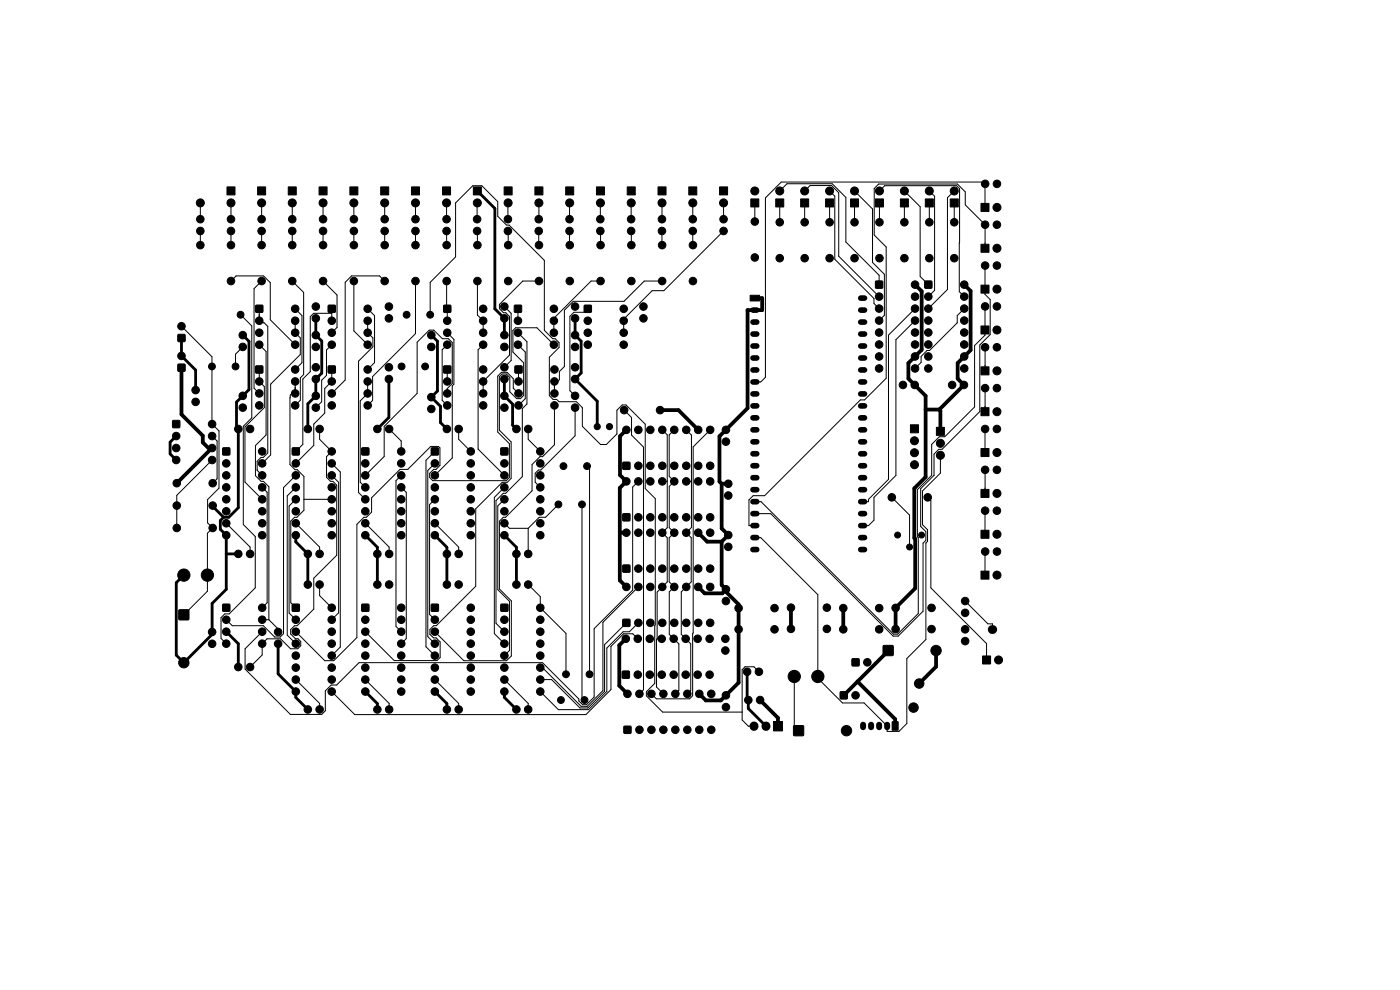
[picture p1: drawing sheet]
<svg xmlns="http://www.w3.org/2000/svg" width="297mm" height="210mm" viewBox="0 0 297 210" stroke-linecap="round" stroke-linejoin="round" font-family="sans-serif">
<g fill="#000" stroke="#000" stroke-width=".21">
<path d="M48.2 39.7h1.6v1.7h-1.6zM54.6 39.7h1.7v1.7h-1.7zM61.1 39.7h1.7v1.7h-1.7zM67.7 39.7h1.7v1.7h-1.7zM74.2 39.7h1.7v1.7h-1.7zM80.8 39.7h1.7v1.7h-1.7zM87.3 39.7h1.7v1.7h-1.7zM93.9 39.7h1.7v1.7h-1.7zM100.4 39.7h1.7v1.7h-1.7zM106.9 39.7h1.7v1.7h-1.7zM113.5 39.7h1.7v1.7h-1.7zM120 39.7h1.7v1.7h-1.7z"/>
<path d="M126.5 39.7h1.7v1.7h-1.7zM133.1 39.7h1.7v1.7h-1.7zM139.6 39.7h1.7v1.7h-1.7zM146.1 39.7h1.7v1.7h-1.7zM152.6 39.7h1.7v1.7h-1.7zM159.3 42.2h1.7v1.7h-1.7zM164.6 42.2h1.7v1.7h-1.7zM169.9 42.2h1.7v1.7h-1.7zM175.1 42.2h1.7v1.7h-1.7zM180.4 42.2h1.7v1.7h-1.7zM185.8 59.7h1.4v1.4h-1.4zM185.7 42.2h1.7v1.7h-1.7z"/>
<path d="M191 42.2h1.7v1.7h-1.7zM196.2 59.7h1.5v1.4h-1.5zM196.3 42.2h1.7v1.7h-1.7zM201.6 42.2h1.7v1.7h-1.7zM208.1 43.2h1.7v1.7h-1.7zM208.1 51.8h1.7v1.7h-1.7zM37.8 71h1.4v1.4h-1.4zM37.8 77.3h1.4v1.4h-1.4zM54.3 64.8h1.4v1.4h-1.4zM54.3 77.7h1.4v1.4h-1.4zM69.7 64.8h1.4v1.4h-1.4zM69.7 77.7h1.4v1.4h-1.4z"/>
<path d="M94.2 64.8h1.4v1.4h-1.4zM94.2 77.7h1.4v1.4h-1.4zM109.2 64.8h1.4v1.4h-1.4zM109.3 77.7h1.4v1.4h-1.4zM124 64.8h1.4v1.4h-1.4zM159.1 62.6h2v1.2h-2zM208.1 60.5h1.7v1.7h-1.7zM208.1 69.2h1.7v1.7h-1.7zM208.1 77.8h1.7v1.7h-1.7zM36.7 89.2h1.4v1.5h-1.4zM47.3 95h1.4v1.5h-1.4zM62 95h1.5v1.5h-1.5z"/>
<path d="M76.8 95h1.4v1.5h-1.4zM91.5 95h1.5v1.5h-1.5zM106.3 95h1.4v1.5h-1.4zM132.2 98.1h1.4v1.4h-1.4zM193.1 90.1h1.8v1.7h-1.8zM198.7 90.7h1.6v1.7h-1.6zM208.1 86.5h1.7v1.7h-1.7zM208.1 95.2h1.7v1.7h-1.7zM132.2 109h1.4v1.5h-1.4zM208.1 112.5h1.7v1.7h-1.7zM208.1 103.8h1.7v1.7h-1.7zM38 129.4h2v2h-2z"/>
<path d="M47.3 128.2h1.4v1.4h-1.4zM62 128.2h1.5v1.4h-1.5zM76.8 128.2h1.4v1.4h-1.4zM91.5 128.2h1.5v1.4h-1.5zM106.3 128.2h1.4v1.4h-1.4zM132.2 119.9h1.4v1.4h-1.4zM132.2 131.4h1.4v1.4h-1.4zM180.8 139.8h1.4v1.4h-1.4zM187.4 137h2v2h-2zM208.1 121.2h1.7v1.7h-1.7zM132 142.4h1.5v1.4h-1.5zM132.4 154.1h1.4v1.4h-1.4z"/>
<path d="M164.1 153.1h1.9v2h-1.9zM168.4 154h2v2h-2zM178.3 146.8h1.4v1.4h-1.4zM189.3 153.1h1.2v1.8h-1.2zM208.4 139.2h1.7v1.7h-1.7z"/>
<circle cx="209" cy="39" r=".8"/>
<circle cx="211.5" cy="39" r=".8"/>
<circle cx="42.5" cy="43" r=".85"/>
<circle cx="42.5" cy="52" r=".8"/>
<circle cx="42.5" cy="49" r=".8"/>
<circle cx="42.5" cy="46.5" r=".8"/>
<circle cx="49" cy="59.6" r=".8"/>
<circle cx="49" cy="52" r=".8"/>
<circle cx="49" cy="49" r=".8"/>
<circle cx="49" cy="43" r=".85"/>
<circle cx="49" cy="46.5" r=".8"/>
<circle cx="55.5" cy="43" r=".85"/>
<circle cx="55.5" cy="59.6" r=".8"/>
<circle cx="55.5" cy="52" r=".8"/>
<circle cx="55.5" cy="49" r=".8"/>
<circle cx="55.5" cy="46.5" r=".8"/>
<circle cx="62" cy="52" r=".8"/>
<circle cx="62" cy="59.6" r=".8"/>
<circle cx="62" cy="49" r=".8"/>
<circle cx="62" cy="43" r=".85"/>
<circle cx="62" cy="46.5" r=".8"/>
<circle cx="68.5" cy="52" r=".8"/>
<circle cx="68.5" cy="59.6" r=".8"/>
<circle cx="68.5" cy="49" r=".8"/>
<circle cx="68.5" cy="43" r=".85"/>
<circle cx="68.5" cy="46.5" r=".8"/>
<circle cx="75.1" cy="43" r=".85"/>
<circle cx="75.1" cy="52" r=".8"/>
<circle cx="75.1" cy="59.6" r=".8"/>
<circle cx="75.1" cy="49" r=".8"/>
<circle cx="75.1" cy="46.5" r=".8"/>
<circle cx="81.6" cy="43" r=".85"/>
<circle cx="81.6" cy="59.6" r=".8"/>
<circle cx="81.6" cy="52" r=".8"/>
<circle cx="81.6" cy="49" r=".8"/>
<circle cx="81.6" cy="46.5" r=".8"/>
<circle cx="88.1" cy="59.6" r=".8"/>
<circle cx="88.1" cy="52" r=".8"/>
<circle cx="88.1" cy="49" r=".8"/>
<circle cx="88.1" cy="43" r=".85"/>
<circle cx="88.1" cy="46.5" r=".8"/>
<circle cx="94.7" cy="43" r=".85"/>
<circle cx="94.7" cy="49" r=".8"/>
<circle cx="94.7" cy="46.5" r=".8"/>
<circle cx="94.7" cy="59.6" r=".8"/>
<circle cx="94.7" cy="52" r=".8"/>
<circle cx="101.2" cy="49" r=".8"/>
<circle cx="101.2" cy="46.5" r=".8"/>
<circle cx="101.3" cy="43" r=".85"/>
<circle cx="101.3" cy="59.6" r=".8"/>
<circle cx="101.3" cy="52" r=".8"/>
<circle cx="107.7" cy="49" r=".8"/>
<circle cx="107.7" cy="46.5" r=".8"/>
<circle cx="107.8" cy="43" r=".85"/>
<circle cx="107.8" cy="52" r=".8"/>
<circle cx="107.8" cy="59.6" r=".8"/>
<circle cx="114.3" cy="49" r=".8"/>
<circle cx="114.3" cy="46.5" r=".8"/>
<circle cx="114.3" cy="43" r=".85"/>
<circle cx="114.3" cy="52" r=".8"/>
<circle cx="114.3" cy="59.6" r=".8"/>
<circle cx="120.8" cy="49" r=".8"/>
<circle cx="120.8" cy="46.5" r=".8"/>
<circle cx="120.9" cy="43" r=".85"/>
<circle cx="120.9" cy="59.6" r=".8"/>
<circle cx="120.9" cy="52" r=".8"/>
<circle cx="127.4" cy="49" r=".8"/>
<circle cx="127.4" cy="46.5" r=".8"/>
<circle cx="127.4" cy="43" r=".85"/>
<circle cx="127.4" cy="52" r=".8"/>
<circle cx="127.4" cy="59.6" r=".8"/>
<circle cx="133.9" cy="49" r=".8"/>
<circle cx="133.9" cy="46.5" r=".8"/>
<circle cx="133.9" cy="43" r=".85"/>
<circle cx="133.9" cy="59.6" r=".8"/>
<circle cx="133.9" cy="52" r=".8"/>
<circle cx="140.4" cy="49" r=".8"/>
<circle cx="140.4" cy="46.5" r=".8"/>
<circle cx="140.4" cy="43" r=".85"/>
<circle cx="140.5" cy="59.6" r=".8"/>
<circle cx="140.5" cy="52" r=".8"/>
<circle cx="147" cy="49" r=".8"/>
<circle cx="147" cy="46.5" r=".8"/>
<circle cx="147" cy="43" r=".85"/>
<circle cx="147" cy="59.6" r=".8"/>
<circle cx="147" cy="52" r=".8"/>
<circle cx="153.5" cy="43" r=".85"/>
<circle cx="153.5" cy="49" r=".8"/>
<circle cx="153.5" cy="46.5" r=".8"/>
<circle cx="160.1" cy="54.6" r=".8"/>
<circle cx="160.1" cy="47" r=".8"/>
<circle cx="160.1" cy="40.5" r=".85"/>
<circle cx="165.4" cy="40.5" r=".85"/>
<circle cx="165.4" cy="47.1" r=".8"/>
<circle cx="165.4" cy="54.8" r=".8"/>
<circle cx="170.7" cy="40.5" r=".85"/>
<circle cx="170.7" cy="54.8" r=".8"/>
<circle cx="170.7" cy="47.1" r=".8"/>
<circle cx="176" cy="54.8" r=".8"/>
<circle cx="176" cy="47.1" r=".8"/>
<circle cx="176" cy="40.5" r=".85"/>
<circle cx="181.3" cy="40.5" r=".85"/>
<circle cx="181.3" cy="47.1" r=".8"/>
<circle cx="181.3" cy="54.8" r=".8"/>
<circle cx="186.6" cy="40.5" r=".85"/>
<circle cx="186.6" cy="54.8" r=".8"/>
<circle cx="186.6" cy="47.1" r=".8"/>
<circle cx="191.9" cy="40.5" r=".85"/>
<circle cx="191.9" cy="54.8" r=".8"/>
<circle cx="191.9" cy="47.1" r=".8"/>
<circle cx="197.1" cy="40.5" r=".85"/>
<circle cx="197.1" cy="47.1" r=".8"/>
<circle cx="197.1" cy="54.8" r=".8"/>
<circle cx="202.4" cy="54.8" r=".8"/>
<circle cx="202.4" cy="47.1" r=".8"/>
<circle cx="202.4" cy="40.5" r=".85"/>
<circle cx="209" cy="47.7" r=".8"/>
<circle cx="209" cy="56.3" r=".8"/>
<circle cx="211.5" cy="47.7" r=".8"/>
<circle cx="211.5" cy="56.3" r=".8"/>
<circle cx="211.5" cy="44" r=".85"/>
<circle cx="211.5" cy="52.7" r=".85"/>
<circle cx="38.5" cy="69.2" r=".8"/>
<circle cx="38.5" cy="75.5" r=".8"/>
<circle cx="45" cy="77.7" r=".73"/>
<circle cx="50" cy="77.7" r=".73"/>
<circle cx="51" cy="66.8" r=".72"/>
<circle cx="51.5" cy="73.6" r=".8"/>
<circle cx="51.5" cy="71.1" r=".8"/>
<circle cx="55" cy="73.1" r=".8"/>
<circle cx="55" cy="70.6" r=".8"/>
<circle cx="55" cy="68" r=".8"/>
<circle cx="62.6" cy="78.4" r=".8"/>
<circle cx="62.6" cy="70.6" r=".8"/>
<circle cx="62.6" cy="65.5" r=".8"/>
<circle cx="62.6" cy="73.1" r=".8"/>
<circle cx="62.6" cy="68" r=".8"/>
<circle cx="67" cy="73.6" r=".8"/>
<circle cx="67" cy="77.9" r=".8"/>
<circle cx="67" cy="67.5" r=".8"/>
<circle cx="67" cy="65" r=".8"/>
<circle cx="67" cy="71.1" r=".8"/>
<circle cx="70.4" cy="70.6" r=".8"/>
<circle cx="70.4" cy="73.1" r=".8"/>
<circle cx="70.4" cy="68" r=".8"/>
<circle cx="78" cy="78.4" r=".8"/>
<circle cx="78" cy="70.6" r=".8"/>
<circle cx="78" cy="68" r=".8"/>
<circle cx="78" cy="65.5" r=".8"/>
<circle cx="78" cy="73.1" r=".8"/>
<circle cx="82.5" cy="77.9" r=".8"/>
<circle cx="82.5" cy="67.5" r=".8"/>
<circle cx="82.5" cy="65" r=".8"/>
<circle cx="85.2" cy="77.7" r=".73"/>
<circle cx="86.3" cy="66.8" r=".72"/>
<circle cx="90.2" cy="77.7" r=".73"/>
<circle cx="91.3" cy="66.8" r=".72"/>
<circle cx="91.5" cy="73.6" r=".8"/>
<circle cx="91.5" cy="71.1" r=".8"/>
<circle cx="94.9" cy="68" r=".8"/>
<circle cx="94.9" cy="70.6" r=".8"/>
<circle cx="94.9" cy="73.1" r=".8"/>
<circle cx="102.5" cy="78.4" r=".8"/>
<circle cx="102.5" cy="70.6" r=".8"/>
<circle cx="102.5" cy="73.1" r=".8"/>
<circle cx="102.5" cy="68" r=".8"/>
<circle cx="102.5" cy="65.5" r=".8"/>
<circle cx="107" cy="73.6" r=".8"/>
<circle cx="107" cy="77.9" r=".8"/>
<circle cx="107" cy="67.5" r=".8"/>
<circle cx="107" cy="65" r=".8"/>
<circle cx="107" cy="71.1" r=".8"/>
<circle cx="109.9" cy="68" r=".8"/>
<circle cx="109.9" cy="70.6" r=".8"/>
<circle cx="109.9" cy="73.1" r=".8"/>
<circle cx="117.5" cy="65.5" r=".8"/>
<circle cx="117.5" cy="70.6" r=".8"/>
<circle cx="117.5" cy="68" r=".8"/>
<circle cx="117.5" cy="73.1" r=".8"/>
<circle cx="117.6" cy="78.4" r=".8"/>
<circle cx="122" cy="73.6" r=".8"/>
<circle cx="122" cy="77.9" r=".8"/>
<circle cx="122" cy="67.5" r=".8"/>
<circle cx="122" cy="65" r=".8"/>
<circle cx="122" cy="71.1" r=".8"/>
<circle cx="124.7" cy="70.6" r=".8"/>
<circle cx="124.7" cy="68" r=".8"/>
<circle cx="124.7" cy="73.1" r=".8"/>
<circle cx="132.3" cy="68" r=".8"/>
<circle cx="132.3" cy="65.5" r=".8"/>
<circle cx="132.3" cy="73.1" r=".8"/>
<circle cx="132.3" cy="70.6" r=".8"/>
<circle cx="136.5" cy="67.5" r=".8"/>
<circle cx="136.5" cy="65" r=".8"/>
<circle cx="186.5" cy="73.1" r=".8"/>
<circle cx="186.5" cy="75.6" r=".8"/>
<circle cx="186.5" cy="78.2" r=".8"/>
<circle cx="186.5" cy="62.9" r=".8"/>
<circle cx="186.5" cy="70.5" r=".8"/>
<circle cx="186.5" cy="68" r=".8"/>
<circle cx="186.5" cy="65.5" r=".8"/>
<circle cx="194.1" cy="78.2" r=".8"/>
<circle cx="194.1" cy="70.5" r=".8"/>
<circle cx="194.1" cy="75.6" r=".8"/>
<circle cx="194.1" cy="73.1" r=".8"/>
<circle cx="194.1" cy="68" r=".8"/>
<circle cx="194.1" cy="62.9" r=".8"/>
<circle cx="194.1" cy="65.5" r=".8"/>
<circle cx="194.1" cy="60.4" r=".8"/>
<circle cx="196.9" cy="75.6" r=".8"/>
<circle cx="196.9" cy="73.1" r=".8"/>
<circle cx="196.9" cy="78.2" r=".8"/>
<circle cx="196.9" cy="68" r=".8"/>
<circle cx="196.9" cy="70.5" r=".8"/>
<circle cx="196.9" cy="62.9" r=".8"/>
<circle cx="196.9" cy="65.5" r=".8"/>
<circle cx="204.6" cy="62.9" r=".8"/>
<circle cx="204.6" cy="75.6" r=".8"/>
<circle cx="204.6" cy="68" r=".8"/>
<circle cx="204.6" cy="65.5" r=".8"/>
<circle cx="204.6" cy="78.2" r=".8"/>
<circle cx="204.6" cy="73.1" r=".8"/>
<circle cx="204.6" cy="70.5" r=".8"/>
<circle cx="204.6" cy="60.4" r=".8"/>
<circle cx="209" cy="65" r=".8"/>
<circle cx="209" cy="73.7" r=".8"/>
<circle cx="211.5" cy="65" r=".8"/>
<circle cx="211.5" cy="73.7" r=".8"/>
<circle cx="211.5" cy="78.7" r=".85"/>
<circle cx="211.5" cy="61.3" r=".85"/>
<circle cx="211.5" cy="70" r=".85"/>
<circle cx="37.4" cy="95" r=".8"/>
<circle cx="37.4" cy="92.5" r=".8"/>
<circle cx="37.4" cy="97.6" r=".8"/>
<circle cx="41.5" cy="82.7" r=".8"/>
<circle cx="41.5" cy="85.2" r=".8"/>
<circle cx="45" cy="95" r=".8"/>
<circle cx="45" cy="97.6" r=".8"/>
<circle cx="45" cy="90" r=".8"/>
<circle cx="45" cy="92.5" r=".8"/>
<circle cx="48" cy="98.3" r=".8"/>
<circle cx="50.6" cy="91" r=".8"/>
<circle cx="51.5" cy="84" r=".8"/>
<circle cx="51.5" cy="86.5" r=".8"/>
<circle cx="53.1" cy="91" r=".8"/>
<circle cx="55" cy="80.9" r=".8"/>
<circle cx="55" cy="86" r=".8"/>
<circle cx="55" cy="83.5" r=".8"/>
<circle cx="55.6" cy="95.8" r=".8"/>
<circle cx="55.6" cy="98.3" r=".8"/>
<circle cx="62.6" cy="83.5" r=".8"/>
<circle cx="62.6" cy="86" r=".8"/>
<circle cx="62.6" cy="80.9" r=".8"/>
<circle cx="62.8" cy="98.3" r=".8"/>
<circle cx="65.3" cy="91" r=".8"/>
<circle cx="67" cy="84" r=".8"/>
<circle cx="67" cy="80.4" r=".8"/>
<circle cx="67" cy="86.5" r=".8"/>
<circle cx="67.8" cy="91" r=".8"/>
<circle cx="70.4" cy="95.8" r=".8"/>
<circle cx="70.4" cy="98.3" r=".8"/>
<circle cx="70.4" cy="80.9" r=".8"/>
<circle cx="70.4" cy="83.5" r=".8"/>
<circle cx="70.4" cy="86" r=".8"/>
<circle cx="77.5" cy="98.3" r=".8"/>
<circle cx="78" cy="83.5" r=".8"/>
<circle cx="78" cy="80.9" r=".8"/>
<circle cx="78" cy="86" r=".8"/>
<circle cx="80.1" cy="91" r=".8"/>
<circle cx="82.5" cy="80.4" r=".8"/>
<circle cx="82.6" cy="91" r=".8"/>
<circle cx="85.1" cy="98.3" r=".8"/>
<circle cx="85.1" cy="95.8" r=".8"/>
<circle cx="91.5" cy="86.7" r=".8"/>
<circle cx="91.5" cy="84.2" r=".8"/>
<circle cx="92.2" cy="98.3" r=".8"/>
<circle cx="94.8" cy="91" r=".8"/>
<circle cx="94.9" cy="80.9" r=".8"/>
<circle cx="94.9" cy="83.5" r=".8"/>
<circle cx="94.9" cy="86" r=".8"/>
<circle cx="97.3" cy="91" r=".8"/>
<circle cx="99.9" cy="98.3" r=".8"/>
<circle cx="99.9" cy="95.8" r=".8"/>
<circle cx="102.5" cy="83.5" r=".8"/>
<circle cx="102.5" cy="80.9" r=".8"/>
<circle cx="102.5" cy="86" r=".8"/>
<circle cx="107" cy="84" r=".8"/>
<circle cx="107" cy="98.3" r=".8"/>
<circle cx="107" cy="80.4" r=".8"/>
<circle cx="107" cy="86.5" r=".8"/>
<circle cx="109.6" cy="91" r=".8"/>
<circle cx="110" cy="80.9" r=".8"/>
<circle cx="110" cy="83.5" r=".8"/>
<circle cx="110" cy="86" r=".8"/>
<circle cx="112.1" cy="91" r=".8"/>
<circle cx="114.6" cy="95.8" r=".8"/>
<circle cx="114.6" cy="98.3" r=".8"/>
<circle cx="117.6" cy="86" r=".8"/>
<circle cx="117.6" cy="83.5" r=".8"/>
<circle cx="117.6" cy="80.9" r=".8"/>
<circle cx="119.5" cy="98.9" r=".72"/>
<circle cx="122" cy="84" r=".8"/>
<circle cx="122" cy="80.4" r=".8"/>
<circle cx="122" cy="86.5" r=".8"/>
<circle cx="124.5" cy="98.9" r=".72"/>
<circle cx="126.7" cy="90.5" r=".65"/>
<circle cx="129.3" cy="90.5" r=".65"/>
<circle cx="132.4" cy="87" r=".8"/>
<circle cx="132.9" cy="91.2" r=".8"/>
<circle cx="135.4" cy="98.8" r=".8"/>
<circle cx="135.4" cy="91.2" r=".8"/>
<circle cx="138" cy="91.2" r=".8"/>
<circle cx="138" cy="98.8" r=".8"/>
<circle cx="140" cy="87" r=".8"/>
<circle cx="140.5" cy="98.8" r=".8"/>
<circle cx="140.5" cy="91.2" r=".8"/>
<circle cx="143" cy="91.2" r=".8"/>
<circle cx="143" cy="98.8" r=".8"/>
<circle cx="145.6" cy="91.2" r=".8"/>
<circle cx="145.6" cy="98.8" r=".8"/>
<circle cx="148.1" cy="98.8" r=".8"/>
<circle cx="148.1" cy="91.2" r=".8"/>
<circle cx="150.7" cy="91.2" r=".8"/>
<circle cx="150.7" cy="98.8" r=".8"/>
<circle cx="154" cy="93.7" r=".8"/>
<circle cx="154" cy="91.2" r=".8"/>
<circle cx="191.6" cy="81.7" r=".8"/>
<circle cx="194" cy="93.5" r=".85"/>
<circle cx="194" cy="96" r=".85"/>
<circle cx="194" cy="98.6" r=".85"/>
<circle cx="194.1" cy="81.7" r=".8"/>
<circle cx="199.5" cy="94" r=".85"/>
<circle cx="199.5" cy="96.6" r=".85"/>
<circle cx="202" cy="81.7" r=".8"/>
<circle cx="204.5" cy="81.7" r=".8"/>
<circle cx="209" cy="99.7" r=".8"/>
<circle cx="209" cy="91" r=".8"/>
<circle cx="209" cy="82.3" r=".8"/>
<circle cx="211.5" cy="99.7" r=".8"/>
<circle cx="211.5" cy="91" r=".8"/>
<circle cx="211.5" cy="82.3" r=".8"/>
<circle cx="211.5" cy="96" r=".85"/>
<circle cx="211.5" cy="87.3" r=".85"/>
<circle cx="37.5" cy="102.5" r=".8"/>
<circle cx="37.5" cy="112" r=".8"/>
<circle cx="37.5" cy="107.2" r=".8"/>
<circle cx="45.1" cy="102.5" r=".8"/>
<circle cx="45.1" cy="112" r=".8"/>
<circle cx="45.1" cy="107.2" r=".8"/>
<circle cx="48" cy="108.5" r=".8"/>
<circle cx="48" cy="111" r=".8"/>
<circle cx="48" cy="103.4" r=".8"/>
<circle cx="48" cy="105.9" r=".8"/>
<circle cx="48" cy="100.8" r=".8"/>
<circle cx="48" cy="113.5" r=".8"/>
<circle cx="50.6" cy="117.5" r=".8"/>
<circle cx="53.1" cy="117.5" r=".8"/>
<circle cx="55.6" cy="103.4" r=".8"/>
<circle cx="55.6" cy="108.5" r=".8"/>
<circle cx="55.6" cy="111" r=".8"/>
<circle cx="55.6" cy="113.5" r=".8"/>
<circle cx="55.6" cy="100.8" r=".8"/>
<circle cx="55.6" cy="105.9" r=".8"/>
<circle cx="62.8" cy="105.9" r=".8"/>
<circle cx="62.8" cy="103.4" r=".8"/>
<circle cx="62.8" cy="100.8" r=".8"/>
<circle cx="62.8" cy="113.5" r=".8"/>
<circle cx="62.8" cy="108.5" r=".8"/>
<circle cx="62.8" cy="111" r=".8"/>
<circle cx="65.3" cy="117.5" r=".8"/>
<circle cx="67.8" cy="117.5" r=".8"/>
<circle cx="70.4" cy="103.4" r=".8"/>
<circle cx="70.4" cy="108.5" r=".8"/>
<circle cx="70.4" cy="105.9" r=".8"/>
<circle cx="70.4" cy="111" r=".8"/>
<circle cx="70.4" cy="113.5" r=".8"/>
<circle cx="70.4" cy="100.8" r=".8"/>
<circle cx="77.5" cy="103.4" r=".8"/>
<circle cx="77.5" cy="111" r=".8"/>
<circle cx="77.5" cy="105.9" r=".8"/>
<circle cx="77.5" cy="100.8" r=".8"/>
<circle cx="77.5" cy="108.5" r=".8"/>
<circle cx="77.5" cy="113.5" r=".8"/>
<circle cx="80.1" cy="117.5" r=".8"/>
<circle cx="82.6" cy="117.5" r=".8"/>
<circle cx="85.1" cy="111" r=".8"/>
<circle cx="85.1" cy="113.5" r=".8"/>
<circle cx="85.1" cy="108.5" r=".8"/>
<circle cx="85.1" cy="100.8" r=".8"/>
<circle cx="85.1" cy="105.9" r=".8"/>
<circle cx="85.1" cy="103.4" r=".8"/>
<circle cx="92.2" cy="103.4" r=".8"/>
<circle cx="92.2" cy="113.5" r=".8"/>
<circle cx="92.2" cy="108.5" r=".8"/>
<circle cx="92.2" cy="111" r=".8"/>
<circle cx="92.2" cy="100.8" r=".8"/>
<circle cx="92.2" cy="105.9" r=".8"/>
<circle cx="94.8" cy="117.5" r=".8"/>
<circle cx="97.3" cy="117.5" r=".8"/>
<circle cx="99.9" cy="105.9" r=".8"/>
<circle cx="99.9" cy="103.4" r=".8"/>
<circle cx="99.9" cy="100.8" r=".8"/>
<circle cx="99.9" cy="111" r=".8"/>
<circle cx="99.9" cy="108.5" r=".8"/>
<circle cx="99.9" cy="113.5" r=".8"/>
<circle cx="107" cy="108.5" r=".8"/>
<circle cx="107" cy="111" r=".8"/>
<circle cx="107" cy="103.4" r=".8"/>
<circle cx="107" cy="105.9" r=".8"/>
<circle cx="107" cy="100.8" r=".8"/>
<circle cx="107" cy="113.5" r=".8"/>
<circle cx="109.6" cy="117.5" r=".8"/>
<circle cx="112.1" cy="117.5" r=".8"/>
<circle cx="114.6" cy="108.5" r=".8"/>
<circle cx="114.6" cy="105.9" r=".8"/>
<circle cx="114.6" cy="103.4" r=".8"/>
<circle cx="114.6" cy="111" r=".8"/>
<circle cx="114.6" cy="100.8" r=".8"/>
<circle cx="114.6" cy="113.5" r=".8"/>
<circle cx="118.5" cy="107" r=".72"/>
<circle cx="123.5" cy="107" r=".72"/>
<circle cx="132.9" cy="102.1" r=".8"/>
<circle cx="132.9" cy="113" r=".8"/>
<circle cx="135.4" cy="102.1" r=".8"/>
<circle cx="135.4" cy="109.7" r=".8"/>
<circle cx="135.4" cy="113" r=".8"/>
<circle cx="138" cy="109.7" r=".8"/>
<circle cx="138" cy="102.1" r=".8"/>
<circle cx="138" cy="113" r=".8"/>
<circle cx="140.5" cy="102.1" r=".8"/>
<circle cx="140.5" cy="109.7" r=".8"/>
<circle cx="140.5" cy="113" r=".8"/>
<circle cx="143" cy="109.7" r=".8"/>
<circle cx="143" cy="102.1" r=".8"/>
<circle cx="143" cy="113" r=".8"/>
<circle cx="145.6" cy="109.7" r=".8"/>
<circle cx="145.6" cy="102.1" r=".8"/>
<circle cx="145.6" cy="113" r=".8"/>
<circle cx="148.1" cy="102.1" r=".8"/>
<circle cx="148.1" cy="109.7" r=".8"/>
<circle cx="148.1" cy="113" r=".8"/>
<circle cx="150.7" cy="109.7" r=".8"/>
<circle cx="150.7" cy="102.1" r=".8"/>
<circle cx="150.7" cy="113" r=".8"/>
<circle cx="154.5" cy="105.1" r=".8"/>
<circle cx="154.5" cy="113.5" r=".8"/>
<circle cx="154.5" cy="102.6" r=".8"/>
<circle cx="154.5" cy="116" r=".8"/>
<circle cx="189.2" cy="105.5" r=".8"/>
<circle cx="190.4" cy="113.5" r=".63"/>
<circle cx="193" cy="116" r=".63"/>
<circle cx="195.5" cy="113.5" r=".63"/>
<circle cx="196.8" cy="105.5" r=".8"/>
<circle cx="209" cy="108.3" r=".8"/>
<circle cx="209" cy="117" r=".8"/>
<circle cx="211.5" cy="108.3" r=".8"/>
<circle cx="211.5" cy="113.3" r=".85"/>
<circle cx="211.5" cy="104.7" r=".85"/>
<circle cx="211.5" cy="117" r=".8"/>
<circle cx="39" cy="122" r="1.3"/>
<circle cx="44" cy="122" r="1.3"/>
<circle cx="45" cy="134.1" r=".8"/>
<circle cx="45" cy="136.6" r=".8"/>
<circle cx="48" cy="136.5" r=".8"/>
<circle cx="48" cy="134" r=".8"/>
<circle cx="48" cy="131.5" r=".8"/>
<circle cx="55.6" cy="136.5" r=".8"/>
<circle cx="55.6" cy="128.9" r=".8"/>
<circle cx="55.6" cy="134" r=".8"/>
<circle cx="55.6" cy="131.5" r=".8"/>
<circle cx="59" cy="134.1" r=".8"/>
<circle cx="59" cy="136.6" r=".8"/>
<circle cx="62.8" cy="136.5" r=".8"/>
<circle cx="62.8" cy="134" r=".8"/>
<circle cx="62.8" cy="139.1" r=".8"/>
<circle cx="62.8" cy="131.5" r=".8"/>
<circle cx="65.3" cy="124" r=".8"/>
<circle cx="67.8" cy="124" r=".8"/>
<circle cx="70.4" cy="139.1" r=".8"/>
<circle cx="70.4" cy="136.5" r=".8"/>
<circle cx="70.4" cy="128.9" r=".8"/>
<circle cx="70.4" cy="134" r=".8"/>
<circle cx="70.4" cy="131.5" r=".8"/>
<circle cx="77.5" cy="131.5" r=".8"/>
<circle cx="77.5" cy="134" r=".8"/>
<circle cx="77.5" cy="136.5" r=".8"/>
<circle cx="77.5" cy="139.1" r=".8"/>
<circle cx="80.1" cy="124" r=".8"/>
<circle cx="82.6" cy="124" r=".8"/>
<circle cx="85.1" cy="136.5" r=".8"/>
<circle cx="85.1" cy="128.9" r=".8"/>
<circle cx="85.1" cy="134" r=".8"/>
<circle cx="85.1" cy="131.5" r=".8"/>
<circle cx="85.1" cy="139.1" r=".8"/>
<circle cx="92.2" cy="134" r=".8"/>
<circle cx="92.2" cy="136.5" r=".8"/>
<circle cx="92.2" cy="131.5" r=".8"/>
<circle cx="92.2" cy="139.1" r=".8"/>
<circle cx="94.8" cy="124" r=".8"/>
<circle cx="97.3" cy="124" r=".8"/>
<circle cx="99.9" cy="139.1" r=".8"/>
<circle cx="99.9" cy="136.5" r=".8"/>
<circle cx="99.9" cy="134" r=".8"/>
<circle cx="99.9" cy="128.9" r=".8"/>
<circle cx="99.9" cy="131.5" r=".8"/>
<circle cx="107" cy="136.5" r=".8"/>
<circle cx="107" cy="139.1" r=".8"/>
<circle cx="107" cy="131.5" r=".8"/>
<circle cx="107" cy="134" r=".8"/>
<circle cx="109.6" cy="124" r=".8"/>
<circle cx="112.1" cy="124" r=".8"/>
<circle cx="114.6" cy="131.5" r=".8"/>
<circle cx="114.6" cy="136.5" r=".8"/>
<circle cx="114.6" cy="134" r=".8"/>
<circle cx="114.6" cy="139.1" r=".8"/>
<circle cx="114.6" cy="128.9" r=".8"/>
<circle cx="132.8" cy="135.5" r=".8"/>
<circle cx="132.9" cy="124.5" r=".8"/>
<circle cx="135.3" cy="135.5" r=".8"/>
<circle cx="135.4" cy="124.5" r=".8"/>
<circle cx="135.4" cy="132.1" r=".8"/>
<circle cx="135.4" cy="120.6" r=".8"/>
<circle cx="137.8" cy="135.5" r=".8"/>
<circle cx="138" cy="124.5" r=".8"/>
<circle cx="138" cy="132.1" r=".8"/>
<circle cx="138" cy="120.6" r=".8"/>
<circle cx="140.4" cy="135.5" r=".8"/>
<circle cx="140.5" cy="132.1" r=".8"/>
<circle cx="140.5" cy="124.5" r=".8"/>
<circle cx="140.5" cy="120.6" r=".8"/>
<circle cx="142.9" cy="135.5" r=".8"/>
<circle cx="143" cy="124.5" r=".8"/>
<circle cx="143" cy="132.1" r=".8"/>
<circle cx="143" cy="120.6" r=".8"/>
<circle cx="145.5" cy="135.5" r=".8"/>
<circle cx="145.6" cy="132.1" r=".8"/>
<circle cx="145.6" cy="124.5" r=".8"/>
<circle cx="145.6" cy="120.6" r=".8"/>
<circle cx="148" cy="135.5" r=".8"/>
<circle cx="148.1" cy="132.1" r=".8"/>
<circle cx="148.1" cy="124.5" r=".8"/>
<circle cx="148.1" cy="120.6" r=".8"/>
<circle cx="150.5" cy="135.5" r=".8"/>
<circle cx="150.7" cy="124.5" r=".8"/>
<circle cx="150.7" cy="132.1" r=".8"/>
<circle cx="150.7" cy="120.6" r=".8"/>
<circle cx="153.9" cy="135.5" r=".8"/>
<circle cx="153.9" cy="138" r=".8"/>
<circle cx="154" cy="127.5" r=".8"/>
<circle cx="154" cy="125" r=".8"/>
<circle cx="156.7" cy="133.5" r=".8"/>
<circle cx="156.7" cy="129" r=".8"/>
<circle cx="164.3" cy="133.5" r=".8"/>
<circle cx="164.3" cy="129" r=".8"/>
<circle cx="167.8" cy="128.9" r=".8"/>
<circle cx="167.8" cy="133.4" r=".8"/>
<circle cx="175.4" cy="128.9" r=".8"/>
<circle cx="175.4" cy="133.4" r=".8"/>
<circle cx="178.9" cy="133.5" r=".8"/>
<circle cx="178.9" cy="129" r=".8"/>
<circle cx="186.5" cy="133.5" r=".8"/>
<circle cx="186.5" cy="129" r=".8"/>
<circle cx="190" cy="128.9" r=".8"/>
<circle cx="190" cy="133.4" r=".8"/>
<circle cx="197.6" cy="128.9" r=".8"/>
<circle cx="197.6" cy="133.4" r=".8"/>
<circle cx="198.6" cy="138" r="1.1"/>
<circle cx="204.7" cy="133.5" r=".8"/>
<circle cx="204.7" cy="127.5" r=".8"/>
<circle cx="204.8" cy="136" r=".8"/>
<circle cx="204.8" cy="130" r=".8"/>
<circle cx="211.5" cy="122" r=".85"/>
<circle cx="211.8" cy="140" r=".85"/>
<circle cx="39" cy="140.6" r="1.1"/>
<circle cx="50.6" cy="141.5" r=".8"/>
<circle cx="53.1" cy="141.5" r=".8"/>
<circle cx="62.8" cy="144.2" r=".8"/>
<circle cx="62.8" cy="146.7" r=".8"/>
<circle cx="62.8" cy="141.6" r=".8"/>
<circle cx="65.3" cy="150.5" r=".8"/>
<circle cx="67.8" cy="150.5" r=".8"/>
<circle cx="70.4" cy="144.2" r=".8"/>
<circle cx="70.4" cy="146.7" r=".8"/>
<circle cx="70.4" cy="141.6" r=".8"/>
<circle cx="77.5" cy="144.2" r=".8"/>
<circle cx="77.5" cy="141.6" r=".8"/>
<circle cx="77.5" cy="146.7" r=".8"/>
<circle cx="80.1" cy="150.5" r=".8"/>
<circle cx="82.6" cy="150.5" r=".8"/>
<circle cx="85.1" cy="141.6" r=".8"/>
<circle cx="85.1" cy="144.2" r=".8"/>
<circle cx="85.1" cy="146.7" r=".8"/>
<circle cx="92.2" cy="144.2" r=".8"/>
<circle cx="92.2" cy="141.6" r=".8"/>
<circle cx="92.2" cy="146.7" r=".8"/>
<circle cx="94.8" cy="150.5" r=".8"/>
<circle cx="97.3" cy="150.5" r=".8"/>
<circle cx="99.9" cy="144.2" r=".8"/>
<circle cx="99.9" cy="146.7" r=".8"/>
<circle cx="99.9" cy="141.6" r=".8"/>
<circle cx="107" cy="146.7" r=".8"/>
<circle cx="107" cy="144.2" r=".8"/>
<circle cx="107" cy="141.6" r=".8"/>
<circle cx="109.6" cy="150.5" r=".8"/>
<circle cx="112.1" cy="150.5" r=".8"/>
<circle cx="114.6" cy="146.7" r=".8"/>
<circle cx="114.6" cy="144.2" r=".8"/>
<circle cx="114.6" cy="141.6" r=".8"/>
<circle cx="119" cy="148.5" r=".72"/>
<circle cx="120.1" cy="143" r=".73"/>
<circle cx="124" cy="148.5" r=".72"/>
<circle cx="125.1" cy="143" r=".73"/>
<circle cx="133.1" cy="147.2" r=".8"/>
<circle cx="135.3" cy="143.1" r=".8"/>
<circle cx="135.7" cy="147.2" r=".8"/>
<circle cx="135.7" cy="154.8" r=".8"/>
<circle cx="137.8" cy="143.1" r=".8"/>
<circle cx="138.2" cy="147.2" r=".8"/>
<circle cx="138.2" cy="154.8" r=".8"/>
<circle cx="140.4" cy="143.1" r=".8"/>
<circle cx="140.7" cy="147.2" r=".8"/>
<circle cx="140.7" cy="154.8" r=".8"/>
<circle cx="142.9" cy="143.1" r=".8"/>
<circle cx="143.3" cy="154.8" r=".8"/>
<circle cx="143.3" cy="147.2" r=".8"/>
<circle cx="145.5" cy="143.1" r=".8"/>
<circle cx="145.8" cy="154.8" r=".8"/>
<circle cx="145.8" cy="147.2" r=".8"/>
<circle cx="148" cy="143.1" r=".8"/>
<circle cx="148.4" cy="154.8" r=".8"/>
<circle cx="148.4" cy="147.2" r=".8"/>
<circle cx="150.5" cy="143.1" r=".8"/>
<circle cx="150.9" cy="147.2" r=".8"/>
<circle cx="150.9" cy="154.8" r=".8"/>
<circle cx="154" cy="150" r=".8"/>
<circle cx="154" cy="147.5" r=".8"/>
<circle cx="158.5" cy="142.5" r=".8"/>
<circle cx="158.7" cy="148.5" r=".8"/>
<circle cx="161" cy="142.5" r=".8"/>
<circle cx="161.2" cy="148.5" r=".8"/>
<circle cx="168.5" cy="143.5" r="1.3"/>
<circle cx="173.5" cy="143.5" r="1.3"/>
<circle cx="179.6" cy="155" r="1.1"/>
<circle cx="181.5" cy="147.5" r=".8"/>
<circle cx="184" cy="140.5" r=".8"/>
<circle cx="193.8" cy="150.1" r="1"/>
<circle cx="195" cy="145" r="1"/>
</g>
<path d="M183.1 153.7v.6M184.8 153.7v.6M186.5 153.7v.6M188.2 153.7v.6" fill="none" stroke="#000" stroke-width="1.3"/>
<g fill="none" stroke="#000" stroke-width="1.2">
<path d="M159.7 65.8h.8M159.7 68.3h.8M159.7 70.9h.8M159.7 73.4h.8M159.7 75.9h.8M159.7 78.5h.8M182.6 65.8h.8M182.6 68.3h.8M182.6 70.9h.8M182.6 73.4h.8M182.6 75.9h.8M182.6 78.5h.8"/>
<path d="M182.6 63.2h.8M159.7 81h.8M159.7 83.6h.8M159.7 86.1h.8M159.7 88.6h.8M159.7 91.2h.8M159.7 93.7h.8M159.7 96.3h.8M159.7 98.8h.8M182.6 81h.8M182.6 83.6h.8M182.6 86.1h.8"/>
<path d="M182.6 88.6h.8M182.6 91.2h.8M182.6 93.7h.8M182.6 96.3h.8M182.6 98.8h.8M159.7 111.5h.8M159.7 114h.8M159.7 116.6h.8M159.7 101.3h.8M159.7 103.9h.8M159.7 106.4h.8M159.7 109h.8"/>
<path d="M182.6 101.3h.8M182.6 103.9h.8M182.6 106.4h.8M182.6 109h.8M182.6 111.5h.8M182.6 114h.8M182.6 116.6h.8"/>
</g>
<path d="M210.5 133.5h.1M160 154v.1M162.5 154v.1" fill="none" stroke="#000" stroke-width="1.9"/>
<g fill="none" stroke="#000" stroke-width=".21">
<path d="M209 39v5M209 39l-.4-.4h-42.9l-3.3 3.4v38l-1 1h-1.3M209 39h.1M42.5 43v3.5M42.5 49v3M49 59.6l1.1-1.1h5.8l1.4 1.5v7.8l5.3 5.3M49 43v3.5M49 49v3M55.5 59.6l-1.6 1.6v21.2l1.1 1.1M55.5 43v3.5M55.5 49v3M62 59.6l2.4 2.4v17.5l-.7 .7v4.7l-1.1 1.1"/>
<path d="M62 43v3.5M62 49v3M68.5 59.6l3 3v6.9l-1.1 1.1M68.5 43v3.5M68.5 49v3M75.1 59.6v10.6l2.9 2.9M75.1 43v3.5M75.1 49v3M81.6 59.6l-1.1-1.1h-5.9l-1.4 1.4v20.7l-2.8 2.9M81.6 43v3.5M81.6 49v3M88.1 59.6v11.2l-9 9.1v5l-1.1 1.1"/>
<path d="M88.1 43v3.5M88.1 49v3M94.7 43v3.5M94.7 49v3M94.7 59.6l.2 8.4M101.2 49l.1 3M101.3 43l-.1 3.5M101.3 59.6v7.2l1.2 1.2v2.6M107.8 43.1v3.4M107.8 49v3M107.8 43v.1M114.3 49v3"/>
<path d="M114.3 43v3.5M114.3 59.6h-3.4l-5 5v.9l.9 .8h.5l.8 .8v8.2l-5.6 5.6v2.6M120.8 49l.1 3M120.9 43l-.1 3.5M127.4 49v3M127.4 43v3.5M127.4 59.6h-2l-7.9 7.9v3.1M133.9 43.1v3.4M133.9 49v3M133.9 43v.1M140.4 49l.1 3M140.4 43v3.5"/>
<path d="M140.4 46.5h.1M140.5 59.6h-3.8l-4.3 4.3h-10.8l-1.9 1.9v12l-1 1v1.8l-1.1 1M147 49v3M147 43v3.5M147 46.5h.1M153.5 43v3.5M153.5 49l-12.7 12.7h-2.5l-6 6v2.9M160.1 43.1v3.9M165.4 43.1v4.1M165.4 40.5l1.5-1.5h9.6l2.9 2.9v9.4l7.1 7.1v2M170.7 43.1v4.1M170.7 40.5l1.2-1.1h4.5l1.5 1.5v13.4l8.6 8.6"/>
<path d="M176 43.1v4.1M176 40.5l1.1 1.1v13.4l8.3 8.3v1.1l1.1 1.1M181.3 40.5l3.8 3.8v11.4l2.5 2.5v8.7l-1.1 1.1M181.3 43.1v4.1M186.6 40.5l1.1-1.1h15.2l.7 .6-.1 21.9 1.1 1M186.6 43.1v4.1M191.9 43.1v4.1M191.9 40.5l3.3 3.4v14.7l1.7 1.8M197.1 40.5l1.2 1.1v20l-1.4 1.3M197.1 43.1v4.1M202.4 40.5l-1.4 1.4v19.5l-4.1 4.1M202.4 43.1v4.1"/>
<path d="M209 52.7v-5l-4.2-4.2v-2.8l-1.7-1.7h-16.7l-.9 1v9.9l2.5 2.5v27.8l-4.6 4.6h-.9l-20.3 20.4h-2.4l-.9 .8v5.5h1.2M209 56.3v6.1l1.1 1.1v7.5l-2.2 2.2v14.1l-8 8h-.7l-1.1 1v4.5l-2.8 2.9v8l1.1 1.1v1.8l-.6 .6v14.5l-5.3 5.2h-1l-26-25.9h-3.4M209 51.5v.1M38.5 69.2l6.5 6.5v14.2l1.5 1.5v12.2l-2.5 2.4v4.9l1.1 1.1-1.1 1.1v12.3l-5 5M51 66.8l2.4 2.3v19.5l-1.8 1.8v20.9l2.6 2.5v10.9l-5.6 5.5h-.9l-.8 .8v4.4l1.1 1.1M51.5 73.6l-1.5 1.5v2.6M55 73.1l1.4 1.5v17.7l-2.2 2.2v6.4l1.2 1.2h.5l1.1 1.1v28.3M55 78.4v2.5l1.1 1.1v4.5l-4.1 4.1v11.7l3.6 3.6M55 65.5v2.5M55 67.6l1.8 1.6v26.9l-.9 .9h-.5l-.8 .8v2l1 1M62.6 65.5l1.5 1.4v10l-1.5 1.5M62.6 68v2.6l1.1 1.1v3.5l-6.3 6.3v15l-1.8 1.8"/>
<path d="M70.4 73.1l-1.1 1.1v5.4l-1.1 1.1v4.5l-1.2 1.3M70.4 78.4v2.5l-1.5 1.5v5.2l-2.3 2.4v4.5l-3.9 3.8M70.4 65.5v2.5M70.4 66.5h-3.9l-.7 .7v11.6l-1.6 1.6v13.9l-1.5 1.5M78 65.5l1.5 1.5v9.9l-1.5 1.5M78 68v2.6l1.1 1.1v1.9l-3 3v27.9l1.4 1.4M91.3 66.8v-6.9l5.4-5.4v-11.5l3.6-3.6h1.9l3.4 3.4v3.1l1.9 1.9h.5l7.5 7.4v14.9l1.8 1.8h.5l.8 .8v1l-2.1 2.1v8.1l.8 .8h.8l.5 .5h3.7l1.2 1.3v3.9l3.9 3.9h1.2l2.3-2.2v-5.1l1.1-1.1h.8l4.1 4.1v13.6l2.1 2.2-.1 39.2-1.8 1.7v.9l3.5 3.5h16.8M94.9 73.1l-1.1 1.1v10.7l1.1 1.1M94.9 78.4v2.5M94.9 70.6l1.4 1.4v9.5l-.4 .4v15.2l-3.6 3.7M102.5 73.1l-1.1 1.1v21.1l5.6 5.5M107 65l1.4 1.5v10l-1.4 1.4"/>
<path d="M109.9 73.1l1.5 1.6v9.9l-1.4 1.4M109.9 70.6l1.9 1.9v13.2l-1 1v14.4l-3.5 3.6h-.5l-1.6 1.5v26l1.8 1.8M109.9 65.5v2.5M110 78.4v2.5M117.5 73.1l-3.6-3.6h-4.5l-.6 .6v4.6l2.3 2.2v7l-.7 .7h-.8l-1.4-1.5v-3l-.8-.8h-.9l-.6 .6v11.4l2.5 2.4v7.8l-.8 .8h-1.1l-5.6 5.6v16.5l-8.3 8.3h-.6l-.8 .8v1l.8 .8h.5l.9 .9v3.3l-.7 .6h-9.1l-6.1-6.1M124.7 65.5l-.8 .7h-2.1l-.9 .9v15.8l1.1 1.1M194.1 65.5l-5.6 5.6v30.6l-4.2 4.2v.5h-1.3M194.1 68l-4 4.1v28.8l-4.7 4.6v4.8l-1.1 1.2h-1.3M204.6 65.5l-1.5 1.4v1.6l-5.9 5.9h-.5l-1.3 1.2v1.3l-1.3 1.3M209 65v6.1l-2.2 2.2v13l-6.4 6.3h-1.1l-1.6 1.7v6.5l-3.1 3.1v10l.2 .2v16l-4.4 4.4h-.8l-28.1-28.1h-1.4M209 73.7v5M209 65h.1"/>
<path d="M209 77.5v.1M45 97.6l-7.5 7.5v6.9M45 92.5l1.1 1.1v8l-1 .9M54.6 99.7h.1M62.6 82.8l-1 1-.1 .6v14.2l1.1 1h.5l1.4 1.5v7.1l-1.5 1.5h-.5l-.8 .8v17.4l1 1M62.6 80.9v2.6M67.8 91v2.2l2.6 2.6-1.1 1.1v4.3l.8 .9h.5l.8 .8v14.9l-4.8 4.9v6.5l-3.6 3.5h-.5l-.8 .9v.9l1 1h.5l.6 .6v.9l-.6 .6h-1.6l-2.1-2.1h-2.8l-1.1 1M70.4 98.3l1.8 1.8v37.2l-1.8 1.8M78 80.9v2.6l-1.6 1.5v17.3l1.1 1.1M82.6 91l2.5 2.6v2.2M92.3 95.8l-1.9 1.8v39.6l1.9 1.9M92.3 98.3l-1.5 1.5v35.2l1.5 1.5"/>
<path d="M94.9 83.5v-1.1l1-1v-8.7l-.8-.8h-1.3l-1.8-1.9h-.9l-2.6 2.6v10.9l-7 6.9v6.4l-4 4M97.3 91v2.2l2.6 2.6M110 83.5l-1.1-1.2v-2l-1.3-1.3h-1.2l-.8 .8v11.8l2.5 2.5v7.2l-.7 .7h-15.6l-.6-.7v-.9l.8-.8h.5l.8-.9v-3.7l-.3-.3h-1.6l-4.9 4.9h-1.6l-6.1 6v3l-1.1 1.1h-.5l-1.5 1.5v24l-4.9 5h-1.9l-6.2-6.2M112.1 91v2.2l2.5 2.6M117.6 86v8.4l-2.5 2.5h-.6l-1.6 1.6v5.6l-5.6 5.6h-.5l-.9 .9v14.3l2.6 2.6v11.6l-1 1.1h-9.1l-6.1-6.2M117.6 80.9v2.6M122 86.5v5.9l-7.3 7.3h-.5l-.7 .7v1.9l1.1 1.1M124.5 98.9l.6 .5v43.6M132.4 87l1.6 1.6v3.7l2.5 2.5v51.5l-.9 .9M140.5 91.2l1.1 1v19.7l-1.1 1.1 1.1 1.1v9.3l-2.2 2.2v9.9M143 91.2l-1 1.1v8.7l1 1.1-1 1.1v8.7l1 1.1-1 1.1v9.3l1 1.1-1 1.1v9l2 2v9.8l-.7 .8M145.6 91.2l1.1 1.1v19.6l-1.1 1.1 1 1.1v9.3l-2.1 2.2v9l2 2v9.9l-.7 .7"/>
<path d="M150.7 91.2l-3.6 3.6-.2 52.8-.6 .6h-7.1l-1-1M199.5 96.6v3.8l-3.8 3.8v7.1l1.1 1.1v2.4l-.4 .4v20.5l-4 4v13.8l-1.7 1.7h-2.5v-1.2l-4.9-4.9h-4.6l-5.2-5.2v-17.8l-12.1-12.1h-1.3M209 91v5M209 82.3v5M209 99.7v5M209 86.2h.1M209 91h.1M48 111l5.1 5.1v1.4M55.6 103.4l1.1 1v23.5l-1.1 1M62.7 111l5.1 5.1v1.4M62.7 100.8l-2.6 2.6v31l-.7 .7h-1.1l-2.4-2.4h-6.6l-1.3-1.2M62.7 103.4l-1.8 1.8v29.5l1.8 1.8"/>
<path d="M62.7 105.9l-1.4 1.4v22.7l1.4 1.5M64.5 105.9h5.9M70.4 100.8l1.4 1.5v27.7l-1.4 1.5M77.5 111l5.1 5.1v1.4M85.1 100.8l-1.1 1.2v30.9l1.1 1.1M85.1 103.4l1.1 1.1v31l-1.1 1M92.3 111l5 5.1v1.4M92.3 105.9l-1.2 1.1v23.3l1.2 1.2M107 111l1.1 1.1h4M107 105.9l-1.4 1.4v17.8l2.5 2.5v10.4l-1.1 1.1M107 103.4l-2.1 2.1v28.9l2.1 2.1M112.1 112.1v5.4"/>
<path d="M118.5 107l-2.8 2.7h-1.3l-2.3 2.4M123.5 107v41l.5 .5M135.4 102.1l-1.2 1.2v21.9l-8.2 8.2v14.5l-1.6 1.6h-.8l-.8-.8v-.4l-7.7-7.7h-38.9l-4.8 4.7h-1.1l-1.3 1.3v4.2l-.8 .8h-6.6l-9.6-9.7v-4.3l3.6-3.6M140.5 102.1h1.1M145.6 102.1h1.1M189.2 105.5l3.8 3.8v6.7M196.8 105.5l.7 .7v18.5l11.8 11.8v3.5M209 108.4v4.9M209 103.5v.1M209 108.3v.1M209 117v5M55.6 136.5h.1"/>
<path d="M55.6 136.5v2.4l-2.5 2.6M55.6 131.5h1.4M57 131.5l2 1.9v.7M67.8 124v2.4l2.6 2.5M112.1 124l2.5 2.6v2.3l5.5 5.5v8.6M132.9 132.1l-4.6 4.6v9.9l-3.6 3.6h-1.7l-6-6h-2.4M135.3 135.5l-1.1-1.1h-1.9l-2.7 2.7v9.2l-5.3 5.3h-49l-4.9-4.9M135.4 132.1l-1.9 1.9h-1.3l-3.5 3.5v9.2l-3.8 3.8h-6.4l-3.9-3.8M135.4 124.5l-7.5 7.5v14.5l-3.3 3.3h-1.3l-8.2-8.2h-.5M139.4 135.5h1M139.4 135.5l-.1 .1v10.1l1.4 1.5M204.7 127.5l4.9 4.8h1v1.2"/>
<path d="M62.7 144.2l5.1 5v1.3M77.5 144.2l5.1 5v1.3M92.3 144.2l5 5v1.3M107 144.2l5.1 5v1.3M161 142.5l-1.1-1.1h-1.8l-.7 .7v10.6l1.4 1.4h1.2M168.5 143.5v10.6l.9 .9"/>
</g>
<g fill="none" stroke="#000" stroke-width=".8">
<path d="M38.5 78v9.9l4.5 4.5v1.5l1.6 1.5M160.1 63.2h1.6v2.6h-3.1v20.8l-6 6v9.5l.5 .5M194.1 60.4l1.4 1.4v12.4l-2.8 2.8v3.3l3.7 3.7v17.2l-2.4 2.4 .2 21.2-4.2 4.2v4.5M204.6 60.4l1.3 1.3v12.6l-2.7 2.7v3.3l1.3 1.4-5.2 5.2M44.6 95.4h.1M44.6 95.4l-7.1 7.1M45 95l-.4 .4M132.9 91.2l-1.4 1.3v8.3l1.4 1.3-1.4 1.4v19.6l1.4 1.4M140 87h3.9l4.2 4.2M196.4 86.9h2.9M199.3 86.9l.2 .2v4.4M131.5 113h1.4"/>
<path d="M148.1 113l1.9 1.9h3.1M153.1 114.9v9.2l.9 .9-.2 .3M153.1 102.6v9.5l1.4 1.4-1.4 1.4M153.1 102.6h1.4M132.8 135.5l-1.4 1.4v8.6l1.7 1.7M148.1 124.5l1.4 1.4h3.7l.6-.6M153.8 125.3l2.9 2.9v16.6l-3.8 3.8h-3.2l-1.4-1.4M167.8 128.9v4.5M178.9 129v4.5M188.4 138l-9.4 9.5M198.6 138v3.4l-3.6 3.6M161.3 148.5l3.7 3.8v1.8"/>
<path d="M181.9 144.6l8 7.9v1.5"/>
</g>
<g fill="none" stroke="#000" stroke-width=".6">
<path d="M101.3 40.5l3.7 3.7v21.3l2 2v3.6M38.5 71.7v3.8l3 3v4.3M51.5 71.1l1.3 1.3v10.3l-2.6 2.6v5.3l.4 .4v16.7l-2.1 2h-1.1M67 67.5v3.6l1.3 1.2v6.9l-1.3 1.2v3.6l-1.7 1.7v5.3M91.5 71.1l1.3 1.3v10.5l-1.3 1.4 1.9 1.9v3.4l1.4 1.4M122 67.5v3.6l1.3 1.3v6.7l-1.3 1.3 4.7 4.7v5.4M37.4 92.5l-1.3 1.3v2.5l1.3 1.3M82.5 80.4v8.2l-2.4 2.4M107 80.4v3.6l1.7 1.7v4.5l.9 .8M45.1 107.3v.1l2.3 2.3M47.4 109.7l-.7 .7v1.9l1.3 1.2v11.5l-3 3v6.6l-6 6-1.6-1.6v-15.4l1.6-1.6M48 117.5h2.6"/>
<path d="M62.7 113.5v1.4l2.6 2.6v6.5M77.5 113.5l2.6 2.6v7.9M92.3 113.5l2.5 2.6v7.9M107 113.5l2.6 2.6v7.9M48 134l2.6 2.6v4.9M59 136.6v6.4l3.7 3.7v1.2l2.6 2.6M77.5 146.7l2.6 2.6v1.2M92.3 146.7l2.5 2.6v1.2M107 146.7v1.2l2.6 2.6M158.5 142.5v5.8l.2 .2v1.8l3.8 3.8"/>
</g>
</svg>
